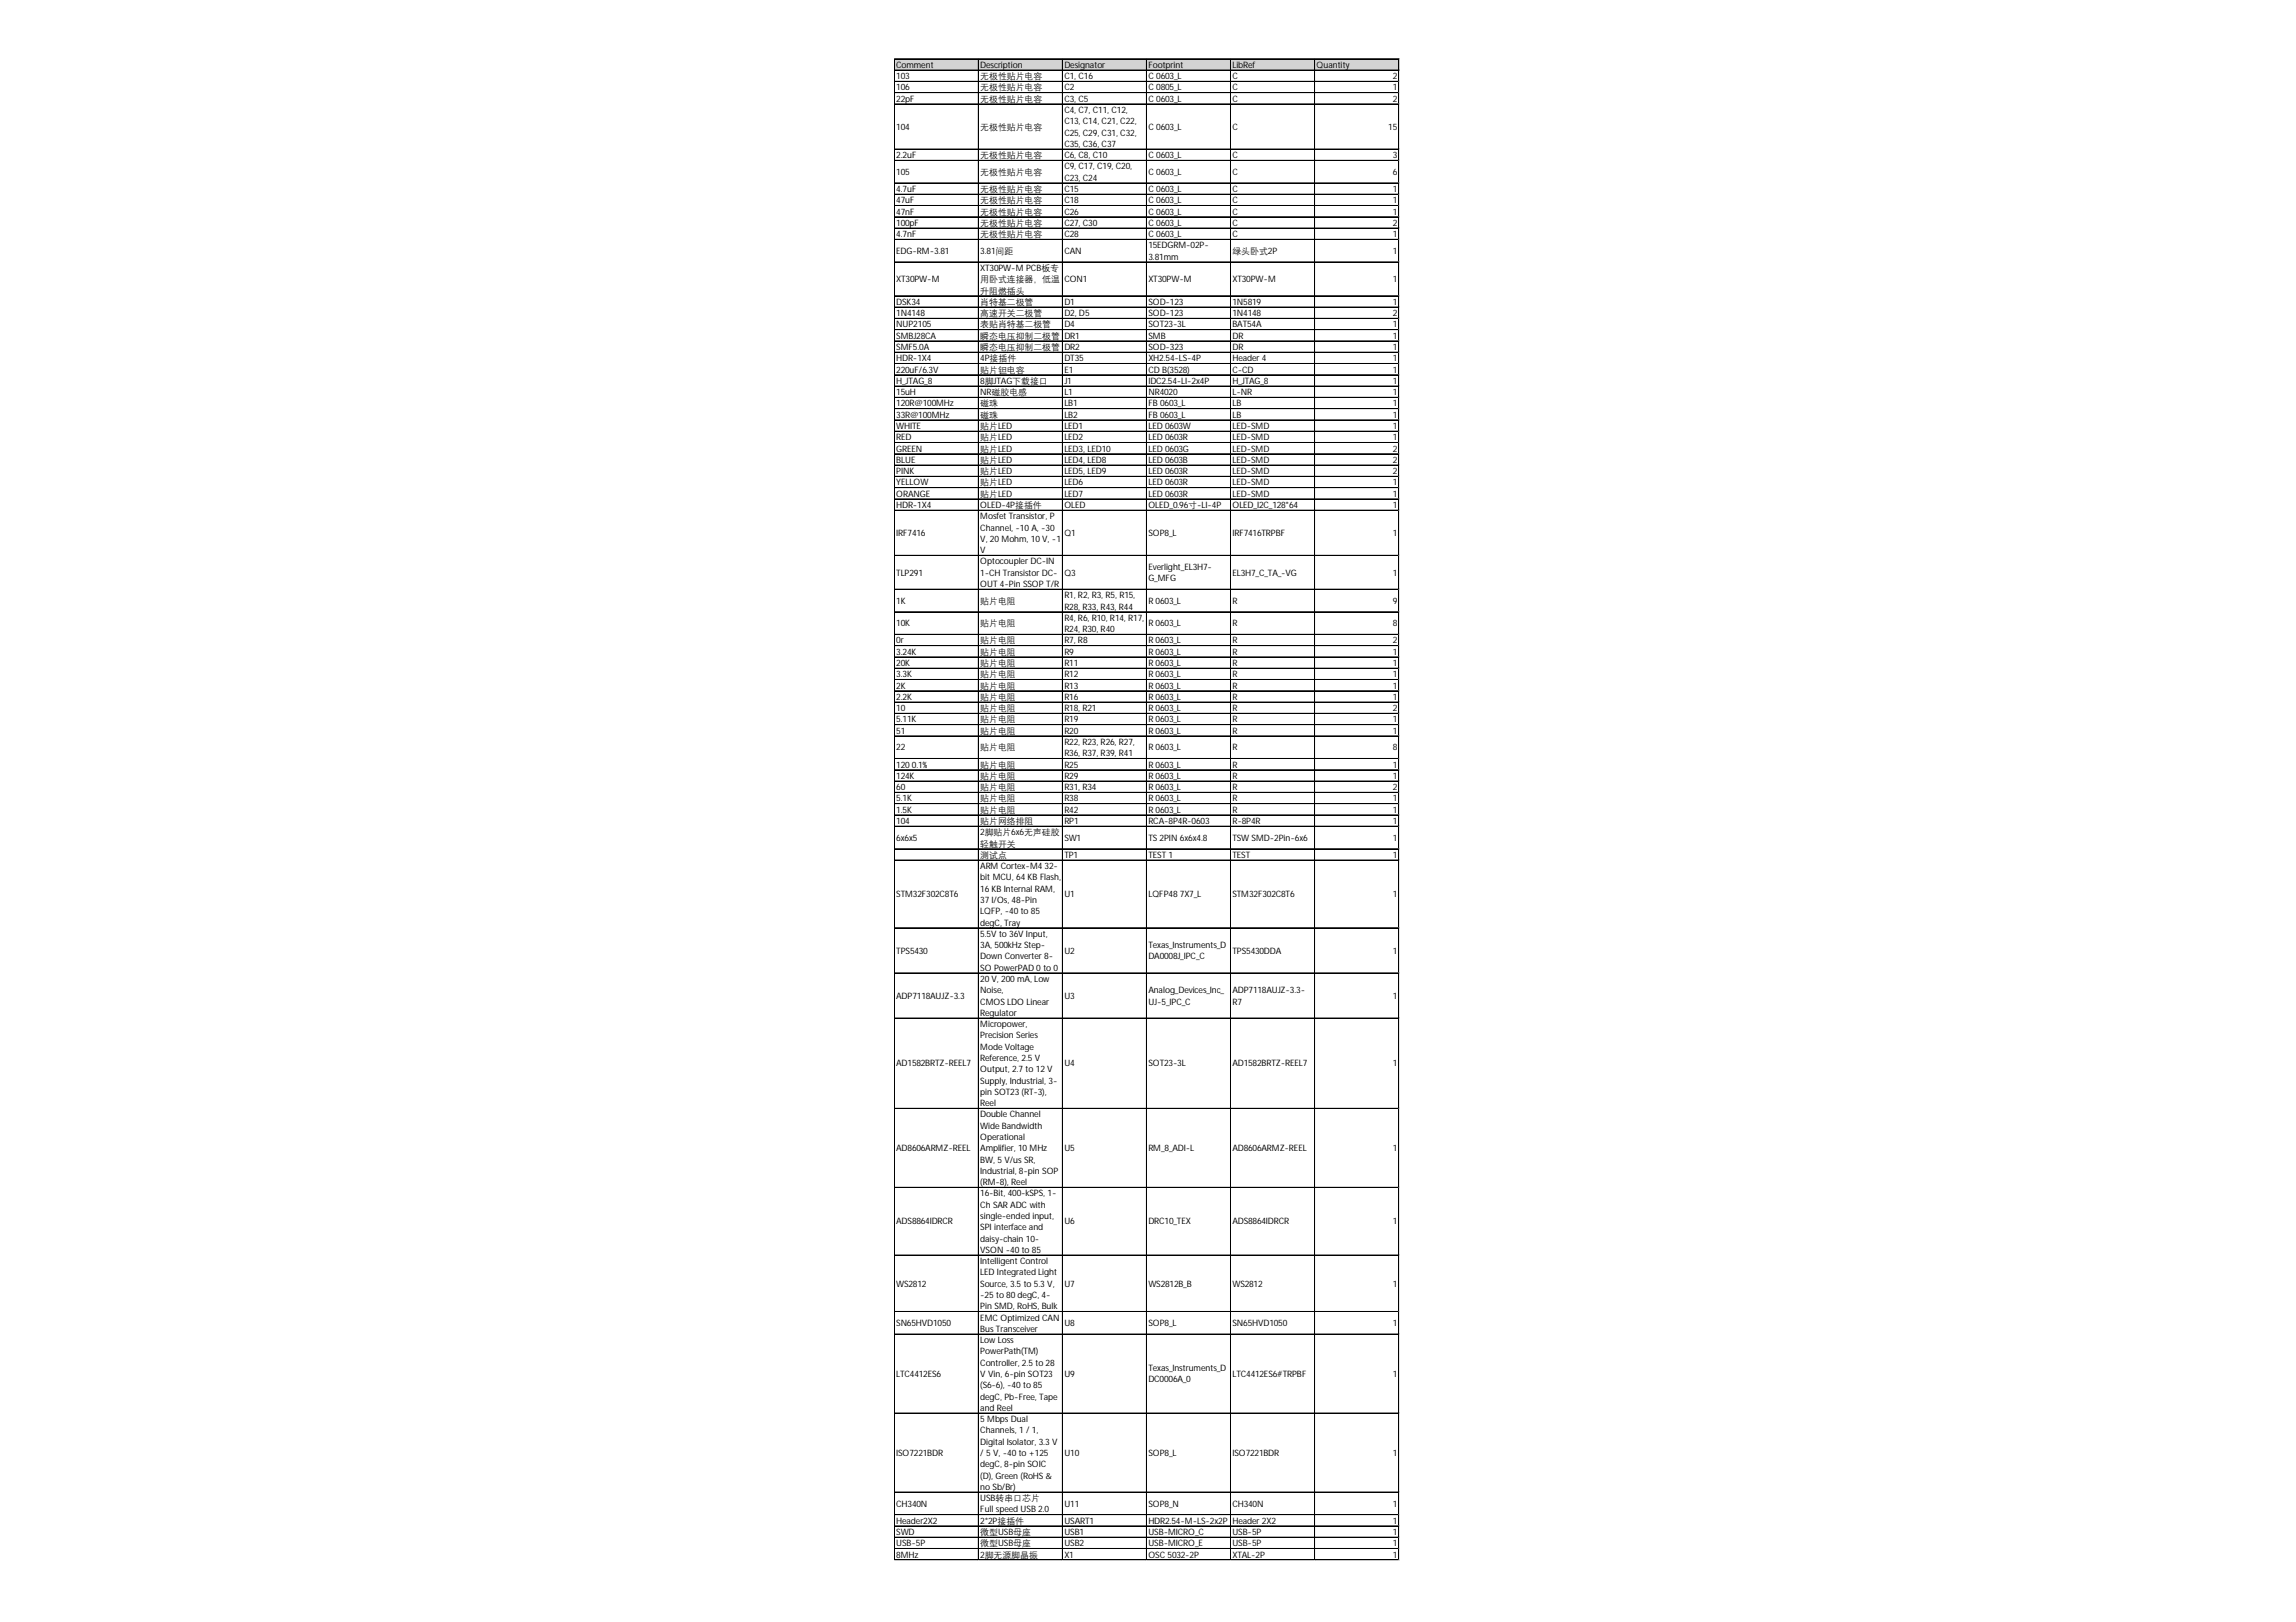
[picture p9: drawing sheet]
<svg xmlns="http://www.w3.org/2000/svg" width="297mm" height="210mm" viewBox="0 0 297 210" stroke-linecap="round" stroke-linejoin="round" font-family="sans-serif">
<defs><g id="words">
<g font-size="1.1">
<text x="115.9" y="8.8">Comment</text>
<text x="115.9" y="10.2">103</text>
<text x="115.9" y="11.7">106</text>
<text x="126.8" y="8.8">Description</text>
<text x="126.8" y="10.2">无极性贴片电容</text>
<text x="126.8" y="11.7">无极性贴片电容</text>
<text x="137.7" y="8.8">Designator</text>
<text x="137.7" y="10.2">C1, C16</text>
<text x="137.7" y="11.7">C2</text>
<text x="148.6" y="8.8">Footprint</text>
<text x="148.6" y="10.2">C 0603_L</text>
<text x="148.6" y="11.7">C 0805_L</text>
<text x="159.4" y="8.8">LibRef</text>
<text x="159.4" y="10.2">C</text>
<text x="159.4" y="11.7">C</text>
<text x="170.3" y="8.8">Quantity</text>
<text x="180.2" y="10.2">2</text>
<text x="180.2" y="11.7">1</text>
<text x="115.9" y="13.2">22pF</text>
<text x="115.9" y="16.8">104</text>
<text x="126.8" y="13.2">无极性贴片电容</text>
<text x="126.8" y="16.8">无极性贴片电容</text>
<text x="137.7" y="13.2">C3, C5</text>
<text x="137.7" y="14.6">C4, C7, C11, C12,</text>
<text x="137.7" y="16.1">C13, C14, C21, C22,</text>
<text x="137.7" y="17.5">C25, C29, C31, C32,</text>
<text x="148.6" y="13.2">C 0603_L</text>
<text x="148.6" y="16.8">C 0603_L</text>
<text x="159.4" y="13.2">C</text>
<text x="159.4" y="16.8">C</text>
<text x="179.6" y="16.8">15</text>
<text x="180.2" y="13.2">2</text>
<text x="115.9" y="20.5">2.2uF</text>
<text x="115.9" y="22.6">105</text>
<text x="126.8" y="20.5">无极性贴片电容</text>
<text x="126.8" y="22.6">无极性贴片电容</text>
<text x="137.7" y="19">C35, C36, C37</text>
<text x="137.7" y="20.5">C6, C8, C10</text>
<text x="137.7" y="21.9">C9, C17, C19, C20,</text>
<text x="137.7" y="23.4">C23, C24</text>
<text x="148.6" y="20.5">C 0603_L</text>
<text x="148.6" y="22.6">C 0603_L</text>
<text x="159.4" y="20.5">C</text>
<text x="159.4" y="22.6">C</text>
<text x="180.2" y="20.5">3</text>
<text x="180.2" y="22.6">6</text>
<text x="115.9" y="24.8">4.7uF</text>
<text x="115.9" y="26.3">47uF</text>
<text x="115.9" y="27.8">47nF</text>
<text x="115.9" y="29.2">100pF</text>
<text x="126.8" y="24.8">无极性贴片电容</text>
<text x="126.8" y="26.3">无极性贴片电容</text>
<text x="126.8" y="27.8">无极性贴片电容</text>
<text x="126.8" y="29.2">无极性贴片电容</text>
<text x="137.7" y="24.8">C15</text>
<text x="137.7" y="26.3">C18</text>
<text x="137.7" y="27.8">C26</text>
<text x="137.7" y="29.2">C27, C30</text>
<text x="148.6" y="24.8">C 0603_L</text>
<text x="148.6" y="26.3">C 0603_L</text>
<text x="148.6" y="27.8">C 0603_L</text>
<text x="148.6" y="29.2">C 0603_L</text>
<text x="159.4" y="24.8">C</text>
<text x="159.4" y="26.3">C</text>
<text x="159.4" y="27.8">C</text>
<text x="159.4" y="29.2">C</text>
<text x="180.2" y="24.8">1</text>
<text x="180.2" y="26.3">1</text>
<text x="180.2" y="27.8">1</text>
<text x="180.2" y="29.2">2</text>
<text x="115.9" y="30.7">4.7nF</text>
<text x="115.9" y="32.9">EDG-RM-3.81</text>
<text x="126.8" y="30.7">无极性贴片电容</text>
<text x="126.8" y="32.9">3.81间距</text>
<text x="126.8" y="35.1">XT30PW-M PCB板专</text>
<text x="137.7" y="30.7">C28</text>
<text x="137.7" y="32.9">CAN</text>
<text x="148.6" y="30.7">C 0603_L</text>
<text x="148.6" y="32.2">15EDGRM-02P-</text>
<text x="148.6" y="33.6">3.81mm</text>
<text x="159.4" y="30.7">C</text>
<text x="159.4" y="32.9">绿头卧式2P</text>
<text x="180.2" y="30.7">1</text>
<text x="180.2" y="32.9">1</text>
<text x="115.9" y="36.5">XT30PW-M</text>
<text x="115.9" y="39.5">DSK34</text>
<text x="115.9" y="40.9">1N4148</text>
<text x="126.8" y="36.5">用卧式连接器，低温</text>
<text x="126.8" y="38">升阻燃插头</text>
<text x="126.8" y="39.5">肖特基二极管</text>
<text x="126.8" y="40.9">高速开关二极管</text>
<text x="137.7" y="36.5">CON1</text>
<text x="137.7" y="39.5">D1</text>
<text x="137.7" y="40.9">D2, D5</text>
<text x="148.6" y="36.5">XT30PW-M</text>
<text x="148.6" y="39.5">SOD-123</text>
<text x="148.6" y="40.9">SOD-123</text>
<text x="159.4" y="36.5">XT30PW-M</text>
<text x="159.4" y="39.5">1N5819</text>
<text x="159.4" y="40.9">1N4148</text>
<text x="180.2" y="36.5">1</text>
<text x="180.2" y="39.5">1</text>
<text x="180.2" y="40.9">2</text>
<text x="115.9" y="42.4">NUP2105</text>
<text x="115.9" y="43.8">SMBJ28CA</text>
<text x="115.9" y="45.3">SMF5.0A</text>
<text x="115.9" y="46.8">HDR-1X4</text>
<text x="126.8" y="42.4">表贴肖特基二极管</text>
<text x="126.8" y="43.8">瞬态电压抑制二极管</text>
<text x="126.8" y="45.3">瞬态电压抑制二极管</text>
<text x="126.8" y="46.8">4P接插件</text>
<text x="137.7" y="42.4">D4</text>
<text x="137.7" y="43.8">DR1</text>
<text x="137.7" y="45.3">DR2</text>
<text x="137.7" y="46.8">DT35</text>
<text x="148.6" y="42.4">SOT23-3L</text>
<text x="148.6" y="43.8">SMB</text>
<text x="148.6" y="45.3">SOD-323</text>
<text x="148.6" y="46.8">XH2.54-LS-4P</text>
<text x="159.4" y="42.4">BAT54A</text>
<text x="159.4" y="43.8">DR</text>
<text x="159.4" y="45.3">DR</text>
<text x="159.4" y="46.8">Header 4</text>
<text x="180.2" y="42.4">1</text>
<text x="180.2" y="43.8">1</text>
<text x="180.2" y="45.3">1</text>
<text x="180.2" y="46.8">1</text>
<text x="115.9" y="48.2">220uF/6.3V</text>
<text x="115.9" y="49.7">H_JTAG_8</text>
<text x="115.9" y="51.1">15uH</text>
<text x="115.9" y="52.6">120R@100MHz</text>
<text x="126.8" y="48.2">贴片钽电容</text>
<text x="126.8" y="49.7">8脚JTAG下载接口</text>
<text x="126.8" y="51.1">NR磁胶电感</text>
<text x="126.8" y="52.6">磁珠</text>
<text x="137.7" y="48.2">E1</text>
<text x="137.7" y="49.7">J1</text>
<text x="137.7" y="51.1">L1</text>
<text x="137.7" y="52.6">LB1</text>
<text x="148.6" y="48.2">CD B(3528)</text>
<text x="148.6" y="49.7">IDC2.54-LI-2x4P</text>
<text x="148.6" y="51.1">NR4020</text>
<text x="148.6" y="52.6">FB 0603_L</text>
<text x="159.4" y="48.2">C-CD</text>
<text x="159.4" y="49.7">H_JTAG_8</text>
<text x="159.4" y="51.1">L-NR</text>
<text x="159.4" y="52.6">LB</text>
<text x="180.2" y="48.2">1</text>
<text x="180.2" y="49.7">1</text>
<text x="180.2" y="51.1">1</text>
<text x="180.2" y="52.6">1</text>
<text x="115.9" y="54.1">33R@100MHz</text>
<text x="115.9" y="55.5">WHITE</text>
<text x="115.9" y="57">RED</text>
<text x="115.9" y="58.4">GREEN</text>
<text x="115.9" y="59.9">BLUE</text>
<text x="126.8" y="54.1">磁珠</text>
<text x="126.8" y="55.5">贴片LED</text>
<text x="126.8" y="57">贴片LED</text>
<text x="126.8" y="58.4">贴片LED</text>
<text x="126.8" y="59.9">贴片LED</text>
<text x="137.7" y="54.1">LB2</text>
<text x="137.7" y="55.5">LED1</text>
<text x="137.7" y="57">LED2</text>
<text x="137.7" y="58.4">LED3, LED10</text>
<text x="137.7" y="59.9">LED4, LED8</text>
<text x="148.6" y="54.1">FB 0603_L</text>
<text x="148.6" y="55.5">LED 0603W</text>
<text x="148.6" y="57">LED 0603R</text>
<text x="148.6" y="58.4">LED 0603G</text>
<text x="148.6" y="59.9">LED 0603B</text>
<text x="159.4" y="54.1">LB</text>
<text x="159.4" y="55.5">LED-SMD</text>
<text x="159.4" y="57">LED-SMD</text>
<text x="159.4" y="58.4">LED-SMD</text>
<text x="159.4" y="59.9">LED-SMD</text>
<text x="180.2" y="54.1">1</text>
<text x="180.2" y="55.5">1</text>
<text x="180.2" y="57">1</text>
<text x="180.2" y="58.4">2</text>
<text x="180.2" y="59.9">2</text>
<text x="115.9" y="61.4">PINK</text>
<text x="115.9" y="62.8">YELLOW</text>
<text x="115.9" y="64.3">ORANGE</text>
<text x="115.9" y="65.7">HDR-1X4</text>
<text x="126.8" y="61.4">贴片LED</text>
<text x="126.8" y="62.8">贴片LED</text>
<text x="126.8" y="64.3">贴片LED</text>
<text x="126.8" y="65.7">OLED-4P接插件</text>
<text x="137.7" y="61.4">LED5, LED9</text>
<text x="137.7" y="62.8">LED6</text>
<text x="137.7" y="64.3">LED7</text>
<text x="137.7" y="65.7">OLED</text>
<text x="148.6" y="61.4">LED 0603R</text>
<text x="148.6" y="62.8">LED 0603R</text>
<text x="148.6" y="64.3">LED 0603R</text>
<text x="148.6" y="65.7">OLED_0.96寸-LI-4P</text>
<text x="159.4" y="61.4">LED-SMD</text>
<text x="159.4" y="62.8">LED-SMD</text>
<text x="159.4" y="64.3">LED-SMD</text>
<text x="159.4" y="65.7">OLED_I2C_128*64</text>
<text x="180.2" y="61.4">2</text>
<text x="180.2" y="62.8">1</text>
<text x="180.2" y="64.3">1</text>
<text x="180.2" y="65.7">1</text>
<text x="115.9" y="69.4">IRF7416</text>
<text x="126.8" y="67.2">Mosfet Transistor, P</text>
<text x="126.8" y="68.7">Channel, -10 A, -30</text>
<text x="126.8" y="70.1">V, 20 Mohm, 10 V, -1</text>
<text x="126.8" y="71.6">V</text>
<text x="137.7" y="69.4">Q1</text>
<text x="148.6" y="69.4">SOP8_L</text>
<text x="159.4" y="69.4">IRF7416TRPBF</text>
<text x="180.2" y="69.4">1</text>
<text x="115.9" y="74.5">TLP291</text>
<text x="126.8" y="73">Optocoupler DC-IN</text>
<text x="126.8" y="74.5">1-CH Transistor DC-</text>
<text x="126.8" y="76">OUT 4-Pin SSOP T/R</text>
<text x="137.7" y="74.5">Q3</text>
<text x="137.7" y="77.4">R1, R2, R3, R5, R15,</text>
<text x="148.6" y="73.7">Everlight_EL3H7-</text>
<text x="148.6" y="75.2">G_MFG</text>
<text x="159.4" y="74.5">EL3H7_C_TA_-VG</text>
<text x="180.2" y="74.5">1</text>
<text x="115.9" y="78.1">1K</text>
<text x="115.9" y="81">10K</text>
<text x="115.9" y="83.3">0r</text>
<text x="126.8" y="78.1">贴片电阻</text>
<text x="126.8" y="81">贴片电阻</text>
<text x="126.8" y="83.3">贴片电阻</text>
<text x="137.7" y="78.9">R28, R33, R43, R44</text>
<text x="137.7" y="80.3">R4, R6, R10, R14, R17,</text>
<text x="137.7" y="81.8">R24, R30, R40</text>
<text x="137.7" y="83.3">R7, R8</text>
<text x="148.6" y="78.1">R 0603_L</text>
<text x="148.6" y="81">R 0603_L</text>
<text x="148.6" y="83.3">R 0603_L</text>
<text x="159.4" y="78.1">R</text>
<text x="159.4" y="81">R</text>
<text x="159.4" y="83.3">R</text>
<text x="180.2" y="78.1">9</text>
<text x="180.2" y="81">8</text>
<text x="180.2" y="83.3">2</text>
<text x="115.9" y="84.7">3.24K</text>
<text x="115.9" y="86.2">20K</text>
<text x="115.9" y="87.6">3.3K</text>
<text x="115.9" y="89.1">2K</text>
<text x="126.8" y="84.7">贴片电阻</text>
<text x="126.8" y="86.2">贴片电阻</text>
<text x="126.8" y="87.6">贴片电阻</text>
<text x="126.8" y="89.1">贴片电阻</text>
<text x="137.7" y="84.7">R9</text>
<text x="137.7" y="86.2">R11</text>
<text x="137.7" y="87.6">R12</text>
<text x="137.7" y="89.1">R13</text>
<text x="148.6" y="84.7">R 0603_L</text>
<text x="148.6" y="86.2">R 0603_L</text>
<text x="148.6" y="87.6">R 0603_L</text>
<text x="148.6" y="89.1">R 0603_L</text>
<text x="159.4" y="84.7">R</text>
<text x="159.4" y="86.2">R</text>
<text x="159.4" y="87.6">R</text>
<text x="159.4" y="89.1">R</text>
<text x="180.2" y="84.7">1</text>
<text x="180.2" y="86.2">1</text>
<text x="180.2" y="87.6">1</text>
<text x="180.2" y="89.1">1</text>
<text x="115.9" y="90.6">2.2K</text>
<text x="115.9" y="92">10</text>
<text x="115.9" y="93.5">5.11K</text>
<text x="115.9" y="95">51</text>
<text x="126.8" y="90.6">贴片电阻</text>
<text x="126.8" y="92">贴片电阻</text>
<text x="126.8" y="93.5">贴片电阻</text>
<text x="126.8" y="95">贴片电阻</text>
<text x="137.7" y="90.6">R16</text>
<text x="137.7" y="92">R18, R21</text>
<text x="137.7" y="93.5">R19</text>
<text x="137.7" y="95">R20</text>
<text x="148.6" y="90.6">R 0603_L</text>
<text x="148.6" y="92">R 0603_L</text>
<text x="148.6" y="93.5">R 0603_L</text>
<text x="148.6" y="95">R 0603_L</text>
<text x="159.4" y="90.6">R</text>
<text x="159.4" y="92">R</text>
<text x="159.4" y="93.5">R</text>
<text x="159.4" y="95">R</text>
<text x="180.2" y="90.6">1</text>
<text x="180.2" y="92">2</text>
<text x="180.2" y="93.5">1</text>
<text x="180.2" y="95">1</text>
<text x="115.9" y="97.1">22</text>
<text x="115.9" y="99.3">120</text>
<text x="115.9" y="100.8">124K</text>
<text x="118" y="99.3">0.1%</text>
<text x="126.8" y="97.1">贴片电阻</text>
<text x="126.8" y="99.3">贴片电阻</text>
<text x="126.8" y="100.8">贴片电阻</text>
<text x="137.7" y="96.4">R22, R23, R26, R27,</text>
<text x="137.7" y="97.9">R36, R37, R39, R41</text>
<text x="137.7" y="99.3">R25</text>
<text x="137.7" y="100.8">R29</text>
<text x="148.6" y="97.1">R 0603_L</text>
<text x="148.6" y="99.3">R 0603_L</text>
<text x="148.6" y="100.8">R 0603_L</text>
<text x="159.4" y="97.1">R</text>
<text x="159.4" y="99.3">R</text>
<text x="159.4" y="100.8">R</text>
<text x="180.2" y="97.1">8</text>
<text x="180.2" y="99.3">1</text>
<text x="180.2" y="100.8">1</text>
<text x="115.9" y="102.3">60</text>
<text x="115.9" y="103.7">5.1K</text>
<text x="115.9" y="105.2">1.5K</text>
<text x="115.9" y="106.6">104</text>
<text x="126.8" y="102.3">贴片电阻</text>
<text x="126.8" y="103.7">贴片电阻</text>
<text x="126.8" y="105.2">贴片电阻</text>
<text x="126.8" y="106.6">贴片网络排阻</text>
<text x="137.7" y="102.3">R31, R34</text>
<text x="137.7" y="103.7">R38</text>
<text x="137.7" y="105.2">R42</text>
<text x="137.7" y="106.6">RP1</text>
<text x="148.6" y="102.3">R 0603_L</text>
<text x="148.6" y="103.7">R 0603_L</text>
<text x="148.6" y="105.2">R 0603_L</text>
<text x="148.6" y="106.6">RCA-8P4R-0603</text>
<text x="159.4" y="102.3">R</text>
<text x="159.4" y="103.7">R</text>
<text x="159.4" y="105.2">R</text>
<text x="159.4" y="106.6">R-8P4R</text>
<text x="180.2" y="102.3">2</text>
<text x="180.2" y="103.7">1</text>
<text x="180.2" y="105.2">1</text>
<text x="180.2" y="106.6">1</text>
<text x="115.9" y="108.8">6x6x5</text>
<text x="126.8" y="108.1">2脚贴片6x6无声硅胶</text>
<text x="126.8" y="109.6">轻触开关</text>
<text x="126.8" y="111">测试点</text>
<text x="126.8" y="112.5">ARM Cortex-M4</text>
<text x="126.8" y="113.9">bit MCU, 64 KB Flash,</text>
<text x="135.1" y="112.5">32-</text>
<text x="137.7" y="108.8">SW1</text>
<text x="137.7" y="111">TP1</text>
<text x="148.6" y="108.8">TS 2PIN 6x6x4.8</text>
<text x="148.6" y="111">TEST 1</text>
<text x="159.4" y="108.8">TSW SMD-2Pin-6x6</text>
<text x="159.4" y="111">TEST</text>
<text x="180.2" y="108.8">1</text>
<text x="180.2" y="111">1</text>
<text x="115.9" y="116.1">STM32F302C8T6</text>
<text x="126.8" y="115.4">16 KB Internal RAM,</text>
<text x="126.8" y="116.9">37 I/Os, 48-Pin</text>
<text x="126.8" y="118.3">LQFP, -40 to 85</text>
<text x="126.8" y="119.8">degC, Tray</text>
<text x="137.7" y="116.1">U1</text>
<text x="148.6" y="116.1">LQFP48</text>
<text x="152.6" y="116.1">7X7_L</text>
<text x="159.4" y="116.1">STM32F302C8T6</text>
<text x="180.2" y="116.1">1</text>
<text x="115.9" y="123.4">TPS5430</text>
<text x="126.8" y="121.2">5.5V to 36V Input,</text>
<text x="126.8" y="122.7">3A, 500kHz Step-</text>
<text x="126.8" y="124.2">Down Converter 8-</text>
<text x="126.8" y="125.6">SO PowerPAD 0 to 0</text>
<text x="137.7" y="123.4">U2</text>
<text x="148.6" y="122.7">Texas_Instruments_D</text>
<text x="148.6" y="124.2">DA0008J_IPC_C</text>
<text x="159.4" y="123.4">TPS5430DDA</text>
<text x="180.2" y="123.4">1</text>
<text x="115.9" y="129.2">ADP7118AUJZ-3.3</text>
<text x="126.8" y="127.1">20 V, 200 mA, Low</text>
<text x="126.8" y="128.5">Noise,</text>
<text x="126.8" y="130">CMOS LDO Linear</text>
<text x="126.8" y="131.5">Regulator</text>
<text x="137.7" y="129.2">U3</text>
<text x="148.6" y="128.5">Analog_Devices_Inc_</text>
<text x="148.6" y="130">UJ-5_IPC_C</text>
<text x="159.4" y="128.5">ADP7118AUJZ-3.3-</text>
<text x="159.4" y="130">R7</text>
<text x="180.2" y="129.2">1</text>
<text x="126.8" y="132.9">Micropower,</text>
<text x="126.8" y="134.4">Precision Series</text>
<text x="126.8" y="135.8">Mode Voltage</text>
<text x="126.8" y="137.3">Reference, 2.5 V</text>
<text x="115.9" y="138">AD1582BRTZ-REEL7</text>
<text x="126.8" y="138.8">Output, 2.7 to 12 V</text>
<text x="126.8" y="140.2">Supply, Industrial, 3-</text>
<text x="126.8" y="141.7">pin SOT23 (RT-3),</text>
<text x="126.8" y="143.1">Reel</text>
<text x="137.7" y="138">U4</text>
<text x="148.6" y="138">SOT23-3L</text>
<text x="159.4" y="138">AD1582BRTZ-REEL7</text>
<text x="180.2" y="138">1</text>
<text x="115.9" y="149">AD8606ARMZ-REEL</text>
<text x="126.8" y="144.6">Double Channel</text>
<text x="126.8" y="146.1">Wide Bandwidth</text>
<text x="126.8" y="147.5">Operational</text>
<text x="126.8" y="149">Amplifier, 10 MHz</text>
<text x="137.7" y="149">U5</text>
<text x="148.6" y="149">RM_8_ADI-L</text>
<text x="159.4" y="149">AD8606ARMZ-REEL</text>
<text x="180.2" y="149">1</text>
<text x="126.8" y="150.5">BW, 5 V/us SR,</text>
<text x="126.8" y="151.9">Industrial, 8-pin SOP</text>
<text x="126.8" y="153.4">(RM-8), Reel</text>
<text x="126.8" y="154.8">16-Bit, 400-kSPS, 1-</text>
<text x="115.9" y="158.5">ADS8864IDRCR</text>
<text x="126.8" y="156.3">Ch SAR ADC with</text>
<text x="126.8" y="157.8">single-ended input,</text>
<text x="126.8" y="159.2">SPI interface and</text>
<text x="126.8" y="160.7">daisy-chain 10-</text>
<text x="137.7" y="158.5">U6</text>
<text x="148.6" y="158.5">DRC10_TEX</text>
<text x="159.4" y="158.5">ADS8864IDRCR</text>
<text x="180.2" y="158.5">1</text>
<text x="115.9" y="166.5">WS2812</text>
<text x="126.8" y="162.1">VSON -40 to 85</text>
<text x="126.8" y="163.6">Intelligent Control</text>
<text x="126.8" y="165.1">LED Integrated Light</text>
<text x="126.8" y="166.5">Source, 3.5 to 5.3 V,</text>
<text x="126.8" y="168">-25 to 80 degC, 4-</text>
<text x="137.7" y="166.5">U7</text>
<text x="148.6" y="166.5">WS2812B_B</text>
<text x="159.4" y="166.5">WS2812</text>
<text x="180.2" y="166.5">1</text>
<text x="115.9" y="171.6">SN65HVD1050</text>
<text x="126.8" y="169.4">Pin SMD, RoHS, Bulk</text>
<text x="126.8" y="170.9">EMC Optimized CAN</text>
<text x="126.8" y="172.4">Bus Transceiver</text>
<text x="126.8" y="173.8">Low Loss</text>
<text x="137.7" y="171.6">U8</text>
<text x="148.6" y="171.6">SOP8_L</text>
<text x="159.4" y="171.6">SN65HVD1050</text>
<text x="180.2" y="171.6">1</text>
<text x="115.9" y="178.2">LTC4412ES6</text>
<text x="126.8" y="175.3">PowerPath(TM)</text>
<text x="126.8" y="176.7">Controller, 2.5 to 28</text>
<text x="126.8" y="178.2">V Vin, 6-pin SOT23</text>
<text x="126.8" y="179.7">(S6-6), -40 to 85</text>
<text x="137.7" y="178.2">U9</text>
<text x="148.6" y="177.4">Texas_Instruments_D</text>
<text x="148.6" y="178.9">DC0006A_0</text>
<text x="159.4" y="178.2">LTC4412ES6#TRPBF</text>
<text x="180.2" y="178.2">1</text>
<text x="126.8" y="181.1">degC, Pb-Free, Tape</text>
<text x="126.8" y="182.6">and Reel</text>
<text x="126.8" y="184">5 Mbps Dual</text>
<text x="126.8" y="185.5">Channels, 1 / 1,</text>
<text x="115.9" y="188.4">ISO7221BDR</text>
<text x="126.8" y="187">Digital Isolator, 3.3 V</text>
<text x="126.8" y="188.4">/ 5 V, -40 to +125</text>
<text x="126.8" y="189.9">degC, 8-pin SOIC</text>
<text x="126.8" y="191.3">(D), Green (RoHS &amp;</text>
<text x="137.7" y="188.4">U10</text>
<text x="148.6" y="188.4">SOP8_L</text>
<text x="159.4" y="188.4">ISO7221BDR</text>
<text x="180.2" y="188.4">1</text>
<text x="115.9" y="195">CH340N</text>
<text x="115.9" y="197.2">Header2X2</text>
<text x="126.8" y="192.8">no Sb/Br)</text>
<text x="126.8" y="194.3">USB转串口芯片</text>
<text x="126.8" y="195.7">Full speed USB 2.0</text>
<text x="126.8" y="197.2">2*2P接插件</text>
<text x="137.7" y="195">U11</text>
<text x="137.7" y="197.2">USART1</text>
<text x="148.6" y="195">SOP8_N</text>
<text x="148.6" y="197.2">HDR2.54-M-LS-2x2P</text>
<text x="159.4" y="195">CH340N</text>
<text x="159.4" y="197.2">Header 2X2</text>
<text x="180.2" y="195">1</text>
<text x="180.2" y="197.2">1</text>
<text x="115.9" y="198.6">SWD</text>
<text x="115.9" y="200.1">USB-5P</text>
<text x="115.9" y="201.6">8MHz</text>
<text x="126.8" y="198.6">微型USB母座</text>
<text x="126.8" y="200.1">微型USB母座</text>
<text x="126.8" y="201.6">2脚无源脚晶振</text>
<text x="137.7" y="198.6">USB1</text>
<text x="137.7" y="200.1">USB2</text>
<text x="137.7" y="201.6">X1</text>
<text x="148.6" y="198.6">USB-MICRO_C</text>
<text x="148.6" y="200.1">USB-MICRO_E</text>
<text x="148.6" y="201.6">OSC 5032-2P</text>
<text x="159.4" y="198.6">USB-5P</text>
<text x="159.4" y="200.1">USB-5P</text>
<text x="159.4" y="201.6">XTAL-2P</text>
<text x="180.2" y="198.6">1</text>
<text x="180.2" y="200.1">1</text>
<text x="180.2" y="201.6">1</text>
</g>
</g></defs>
<path d="M115.7 7.6h65.4v1.5h-65.4z" fill="#d3d3d3"/>
<g fill="none" stroke="#000" stroke-width=".13">
<path d="M115.7 7.6v194.3M115.8 7.6h65.2M115.8 9.1h65.2M115.8 10.5h65.2M115.8 10.6h65.2M115.8 12h65.2M115.8 13.4h65.2M115.8 13.5h65.2M115.8 19.3h65.2M126.6 7.7v194.2M137.4 7.7v194.2M137.5 7.7v194.2"/>
<path d="M148.3 7.7v194.2M159.2 7.7v194.2M170.1 7.7v194.2M180.9 7.7v194.2M181 7.7v194.2M115.8 20.7l65.2 .1M115.8 23.7h65.2M115.8 25.1h65.2M115.8 25.2h65.2M115.8 26.6h65.2M115.8 28.1h65.2M115.8 29.5h65.2"/>
<path d="M115.8 31h65.2M115.8 33.9h65.2M115.8 38.3h65.2M115.8 39.7h65.2M115.8 39.8h65.2M115.8 41.2h65.2M115.8 42.7h65.2M115.8 44.1h65.2M115.8 45.6h65.2M115.8 47h65.2M115.8 47.1h65.2M115.8 48.5h65.2"/>
<path d="M115.8 50h65.2M115.8 51.4h65.2M115.8 51.5h65.2M115.8 52.9h65.2M115.8 54.3h65.2M115.8 54.4h65.2M115.8 55.8h65.2M115.8 57.3h65.2M115.8 58.7h65.2M115.8 58.8h65.2M115.8 60.2h65.2M115.8 61.6h65.2"/>
<path d="M115.8 61.7h65.2M115.8 63.1h65.2M115.8 64.6h65.2M115.8 66h65.2M115.8 66.1h65.2M115.8 71.9h65.2M115.8 76.2h65.2M115.8 76.3h65.2M115.8 79.2h65.2M115.8 82.1h65.2M115.8 83.5h65.2M115.8 83.6h65.2"/>
<path d="M115.8 85h65.2M115.8 86.5h65.2M115.8 87.9h65.2M115.8 88h65.2M115.8 89.4h65.2M115.8 90.9h65.2M115.8 92.3h65.2M115.8 93.8h65.2M115.8 95.2h65.2M115.8 95.3h65.2M115.8 98.2h65.2M115.8 99.6h65.2"/>
<path d="M115.8 101.1h65.2M115.8 102.5h65.2M115.8 102.6h65.2M115.8 104h65.2M115.8 105.5h65.2M115.8 106.9h65.2M115.8 109.8h65.2M115.8 109.9h65.2M115.8 111.3h65.2M115.8 120.1h65.2M115.8 125.9h65.2M115.8 131.7h65.2"/>
<path d="M115.8 131.8h65.2M115.8 143.4h65.2M115.8 143.5h65.2M115.8 153.7h65.2M115.8 162.4h65.2M115.8 169.7h65.2M115.8 172.6h65.2M115.8 172.7h65.2M115.8 182.9h65.2M115.8 193.1h65.2M115.8 196h65.2M115.8 197.5h65.2"/>
<path d="M115.8 198.9l65.2 .1M115.8 200.4h65.2M115.8 201.8h65.2M115.8 201.9h65.2"/>
</g>
<path d="M115.7 201.9v.1" fill="none" stroke="#d4d4d4" stroke-width=".13"/>
<path d="M115.7 201.9l.1 .1z" fill="#d4d4d4"/>
<path d="M126.6 201.9v.1" fill="none" stroke="#d4d4d4" stroke-width=".13"/>
<path d="M126.6 201.9v.1z" fill="#d4d4d4"/>
<path d="M137.4 201.9v.1" fill="none" stroke="#d4d4d4" stroke-width=".13"/>
<path d="M137.4 201.9l.1 .1z" fill="#d4d4d4"/>
<path d="M148.3 201.9v.1" fill="none" stroke="#d4d4d4" stroke-width=".13"/>
<path d="M148.3 201.9l.1 .1z" fill="#d4d4d4"/>
<path d="M159.2 201.9v.1" fill="none" stroke="#d4d4d4" stroke-width=".13"/>
<path d="M159.2 201.9l.1 .1z" fill="#d4d4d4"/>
<path d="M170.1 201.9v.1" fill="none" stroke="#d4d4d4" stroke-width=".13"/>
<path d="M170.1 201.9v.1z" fill="#d4d4d4"/>
<path d="M180.9 201.9v.1" fill="none" stroke="#d4d4d4" stroke-width=".13"/>
<path d="M180.9 201.9l.1 .1z" fill="#d4d4d4"/>
<path d="M181 10.5h.1" fill="none" stroke="#d4d4d4" stroke-width=".13"/>
<path d="M181 10.5l.1 .1z" fill="#d4d4d4"/>
<path d="M181 12h.1" fill="none" stroke="#d4d4d4" stroke-width=".13"/>
<path d="M181 12h.1z" fill="#d4d4d4"/>
<path d="M181 13.4h.1" fill="none" stroke="#d4d4d4" stroke-width=".13"/>
<path d="M181 13.4l.1 .1z" fill="#d4d4d4"/>
<path d="M181 19.3h.1" fill="none" stroke="#d4d4d4" stroke-width=".13"/>
<path d="M181 19.3l.1 .1z" fill="#d4d4d4"/>
<path d="M181 20.7h.1" fill="none" stroke="#d4d4d4" stroke-width=".13"/>
<path d="M181 20.7l.1 .1z" fill="#d4d4d4"/>
<path d="M181 23.7h.1" fill="none" stroke="#d4d4d4" stroke-width=".13"/>
<path d="M181 23.7h.1z" fill="#d4d4d4"/>
<path d="M181 25.1h.1" fill="none" stroke="#d4d4d4" stroke-width=".13"/>
<path d="M181 25.1l.1 .1z" fill="#d4d4d4"/>
<path d="M181 26.6h.1" fill="none" stroke="#d4d4d4" stroke-width=".13"/>
<path d="M181 26.6l.1 .1z" fill="#d4d4d4"/>
<path d="M181 28.1h.1" fill="none" stroke="#d4d4d4" stroke-width=".13"/>
<path d="M181 28.1h.1z" fill="#d4d4d4"/>
<path d="M181 29.5h.1" fill="none" stroke="#d4d4d4" stroke-width=".13"/>
<path d="M181 29.5l.1 .1z" fill="#d4d4d4"/>
<path d="M181 31h.1" fill="none" stroke="#d4d4d4" stroke-width=".13"/>
<path d="M181 31h.1z" fill="#d4d4d4"/>
<path d="M181 33.9h.1" fill="none" stroke="#d4d4d4" stroke-width=".13"/>
<path d="M181 33.9l.1 .1z" fill="#d4d4d4"/>
<path d="M181 38.3h.1" fill="none" stroke="#d4d4d4" stroke-width=".13"/>
<path d="M181 38.3h.1z" fill="#d4d4d4"/>
<path d="M181 39.7h.1" fill="none" stroke="#d4d4d4" stroke-width=".13"/>
<path d="M181 39.7l.1 .1z" fill="#d4d4d4"/>
<path d="M181 41.2h.1" fill="none" stroke="#d4d4d4" stroke-width=".13"/>
<path d="M181 41.2l.1 .1z" fill="#d4d4d4"/>
<path d="M181 42.7h.1" fill="none" stroke="#d4d4d4" stroke-width=".13"/>
<path d="M181 42.7h.1z" fill="#d4d4d4"/>
<path d="M181 44.1h.1" fill="none" stroke="#d4d4d4" stroke-width=".13"/>
<path d="M181 44.1l.1 .1z" fill="#d4d4d4"/>
<path d="M181 45.6h.1" fill="none" stroke="#d4d4d4" stroke-width=".13"/>
<path d="M181 45.6h.1z" fill="#d4d4d4"/>
<path d="M181 47h.1" fill="none" stroke="#d4d4d4" stroke-width=".13"/>
<path d="M181 47l.1 .1z" fill="#d4d4d4"/>
<path d="M181 48.5h.1" fill="none" stroke="#d4d4d4" stroke-width=".13"/>
<path d="M181 48.5l.1 .1z" fill="#d4d4d4"/>
<path d="M181 50h.1" fill="none" stroke="#d4d4d4" stroke-width=".13"/>
<path d="M181 50h.1z" fill="#d4d4d4"/>
<path d="M181 51.4h.1" fill="none" stroke="#d4d4d4" stroke-width=".13"/>
<path d="M181 51.4l.1 .1z" fill="#d4d4d4"/>
<path d="M181 52.9h.1" fill="none" stroke="#d4d4d4" stroke-width=".13"/>
<path d="M181 52.9h.1z" fill="#d4d4d4"/>
<path d="M181 54.3h.1" fill="none" stroke="#d4d4d4" stroke-width=".13"/>
<path d="M181 54.3l.1 .1z" fill="#d4d4d4"/>
<path d="M181 55.8h.1" fill="none" stroke="#d4d4d4" stroke-width=".13"/>
<path d="M181 55.8l.1 .1z" fill="#d4d4d4"/>
<path d="M181 57.3h.1" fill="none" stroke="#d4d4d4" stroke-width=".13"/>
<path d="M181 57.3h.1z" fill="#d4d4d4"/>
<path d="M181 58.7h.1" fill="none" stroke="#d4d4d4" stroke-width=".13"/>
<path d="M181 58.7l.1 .1z" fill="#d4d4d4"/>
<path d="M181 60.2h.1" fill="none" stroke="#d4d4d4" stroke-width=".13"/>
<path d="M181 60.2h.1z" fill="#d4d4d4"/>
<path d="M181 61.6h.1" fill="none" stroke="#d4d4d4" stroke-width=".13"/>
<path d="M181 61.6l.1 .1z" fill="#d4d4d4"/>
<path d="M181 63.1h.1" fill="none" stroke="#d4d4d4" stroke-width=".13"/>
<path d="M181 63.1l.1 .1z" fill="#d4d4d4"/>
<path d="M181 64.6h.1" fill="none" stroke="#d4d4d4" stroke-width=".13"/>
<path d="M181 64.6h.1z" fill="#d4d4d4"/>
<path d="M181 66h.1" fill="none" stroke="#d4d4d4" stroke-width=".13"/>
<path d="M181 66l.1 .1z" fill="#d4d4d4"/>
<path d="M181 71.9h.1" fill="none" stroke="#d4d4d4" stroke-width=".13"/>
<path d="M181 71.9h.1z" fill="#d4d4d4"/>
<path d="M181 76.2h.1" fill="none" stroke="#d4d4d4" stroke-width=".13"/>
<path d="M181 76.2l.1 .1z" fill="#d4d4d4"/>
<path d="M181 79.2h.1" fill="none" stroke="#d4d4d4" stroke-width=".13"/>
<path d="M181 79.2h.1z" fill="#d4d4d4"/>
<path d="M181 82.1h.1" fill="none" stroke="#d4d4d4" stroke-width=".13"/>
<path d="M181 82.1l.1 .1z" fill="#d4d4d4"/>
<path d="M181 83.5h.1" fill="none" stroke="#d4d4d4" stroke-width=".13"/>
<path d="M181 83.5l.1 .1z" fill="#d4d4d4"/>
<path d="M181 85h.1" fill="none" stroke="#d4d4d4" stroke-width=".13"/>
<path d="M181 85l.1 .1z" fill="#d4d4d4"/>
<path d="M181 86.5h.1" fill="none" stroke="#d4d4d4" stroke-width=".13"/>
<path d="M181 86.5h.1z" fill="#d4d4d4"/>
<path d="M181 87.9h.1" fill="none" stroke="#d4d4d4" stroke-width=".13"/>
<path d="M181 87.9l.1 .1z" fill="#d4d4d4"/>
<path d="M181 89.4h.1" fill="none" stroke="#d4d4d4" stroke-width=".13"/>
<path d="M181 89.4l.1 .1z" fill="#d4d4d4"/>
<path d="M181 90.9h.1" fill="none" stroke="#d4d4d4" stroke-width=".13"/>
<path d="M181 90.9h.1z" fill="#d4d4d4"/>
<path d="M181 92.3h.1" fill="none" stroke="#d4d4d4" stroke-width=".13"/>
<path d="M181 92.3l.1 .1z" fill="#d4d4d4"/>
<path d="M181 93.8h.1" fill="none" stroke="#d4d4d4" stroke-width=".13"/>
<path d="M181 93.8h.1z" fill="#d4d4d4"/>
<path d="M181 95.2h.1" fill="none" stroke="#d4d4d4" stroke-width=".13"/>
<path d="M181 95.2l.1 .1z" fill="#d4d4d4"/>
<path d="M181 98.2h.1" fill="none" stroke="#d4d4d4" stroke-width=".13"/>
<path d="M181 98.2h.1z" fill="#d4d4d4"/>
<path d="M181 99.6h.1" fill="none" stroke="#d4d4d4" stroke-width=".13"/>
<path d="M181 99.6l.1 .1z" fill="#d4d4d4"/>
<path d="M181 101.1h.1" fill="none" stroke="#d4d4d4" stroke-width=".13"/>
<path d="M181 101.1h.1z" fill="#d4d4d4"/>
<path d="M181 102.5h.1" fill="none" stroke="#d4d4d4" stroke-width=".13"/>
<path d="M181 102.5l.1 .1z" fill="#d4d4d4"/>
<path d="M181 104h.1" fill="none" stroke="#d4d4d4" stroke-width=".13"/>
<path d="M181 104l.1 .1z" fill="#d4d4d4"/>
<path d="M181 105.5h.1" fill="none" stroke="#d4d4d4" stroke-width=".13"/>
<path d="M181 105.5h.1z" fill="#d4d4d4"/>
<path d="M181 106.9h.1" fill="none" stroke="#d4d4d4" stroke-width=".13"/>
<path d="M181 106.9l.1 .1z" fill="#d4d4d4"/>
<path d="M181 109.8h.1" fill="none" stroke="#d4d4d4" stroke-width=".13"/>
<path d="M181 109.8l.1 .1z" fill="#d4d4d4"/>
<path d="M181 111.3h.1" fill="none" stroke="#d4d4d4" stroke-width=".13"/>
<path d="M181 111.3l.1 .1z" fill="#d4d4d4"/>
<path d="M181 120.1h.1" fill="none" stroke="#d4d4d4" stroke-width=".13"/>
<path d="M181 120.1h.1z" fill="#d4d4d4"/>
<path d="M181 125.9h.1" fill="none" stroke="#d4d4d4" stroke-width=".13"/>
<path d="M181 125.9l.1 .1z" fill="#d4d4d4"/>
<path d="M181 131.7h.1" fill="none" stroke="#d4d4d4" stroke-width=".13"/>
<path d="M181 131.7l.1 .1z" fill="#d4d4d4"/>
<path d="M181 143.4h.1" fill="none" stroke="#d4d4d4" stroke-width=".13"/>
<path d="M181 143.4l.1 .1z" fill="#d4d4d4"/>
<path d="M181 153.7h.1" fill="none" stroke="#d4d4d4" stroke-width=".13"/>
<path d="M181 153.7h.1z" fill="#d4d4d4"/>
<path d="M181 162.4h.1" fill="none" stroke="#d4d4d4" stroke-width=".13"/>
<path d="M181 162.4l.1 .1z" fill="#d4d4d4"/>
<path d="M181 169.7h.1" fill="none" stroke="#d4d4d4" stroke-width=".13"/>
<path d="M181 169.7l.1 .1z" fill="#d4d4d4"/>
<path d="M181 172.6h.1" fill="none" stroke="#d4d4d4" stroke-width=".13"/>
<path d="M181 172.6l.1 .1z" fill="#d4d4d4"/>
<path d="M181 182.9h.1" fill="none" stroke="#d4d4d4" stroke-width=".13"/>
<path d="M181 182.9h.1z" fill="#d4d4d4"/>
<path d="M181 193.1h.1" fill="none" stroke="#d4d4d4" stroke-width=".13"/>
<path d="M181 193.1h.1z" fill="#d4d4d4"/>
<path d="M181 196h.1" fill="none" stroke="#d4d4d4" stroke-width=".13"/>
<path d="M181 196l.1 .1z" fill="#d4d4d4"/>
<path d="M181 197.5h.1" fill="none" stroke="#d4d4d4" stroke-width=".13"/>
<path d="M181 197.5h.1z" fill="#d4d4d4"/>
<path d="M181 198.9h.1" fill="none" stroke="#d4d4d4" stroke-width=".13"/>
<path d="M181 198.9l.1 .1z" fill="#d4d4d4"/>
<path d="M181 200.4h.1" fill="none" stroke="#d4d4d4" stroke-width=".13"/>
<path d="M181 200.4l.1 .1z" fill="#d4d4d4"/>
<path d="M181 201.8h.1" fill="none" stroke="#d4d4d4" stroke-width=".13"/>
<path d="M181 201.8l.1 .1z" fill="#d4d4d4"/>
<use href="#words"/>
</svg>
